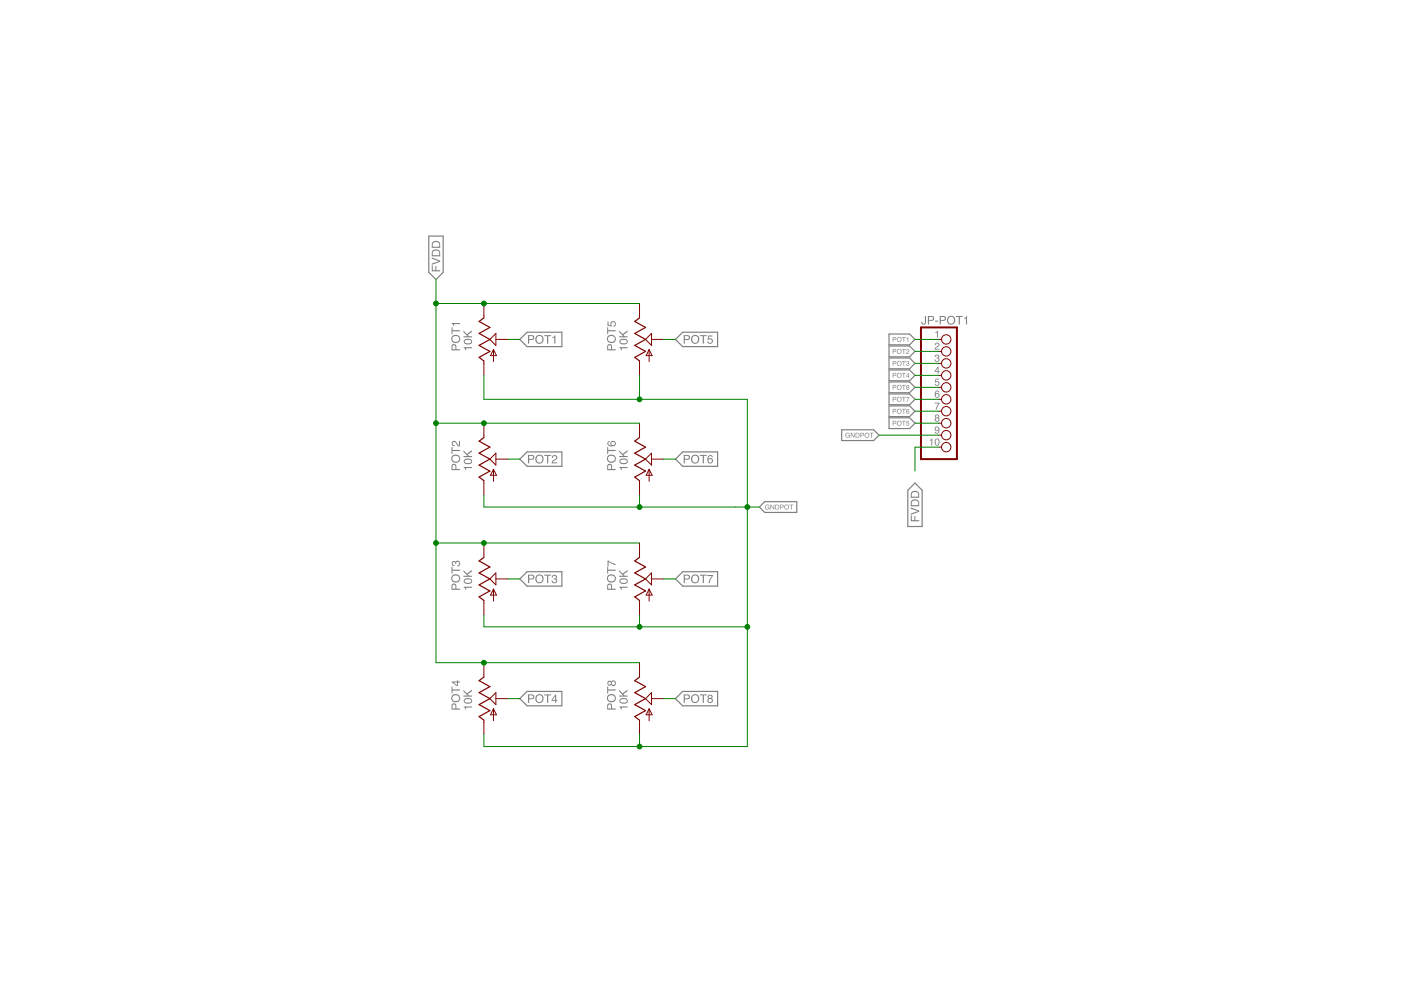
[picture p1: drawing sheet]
<svg xmlns="http://www.w3.org/2000/svg" width="297mm" height="210mm" viewBox="0 0 297 210" stroke-linecap="round" stroke-linejoin="round" font-family="sans-serif">
<g fill="#808080">
<path d="M98.3 73.6h1.8v.3h-1.3v.4h-.1zM98.4 72.1a1.06 1.06 0 0 1 1.7 .3 .97 .97 0 0 1-.9 .6 .97 .97 0 0 1-.9-.6zM98.6 72.2a.68 .68 0 0 0 1.1 .5l.2-.1a.66 .66 0 0 0-1.1-.5zM98.3 70.1l.7 .7 1.1-.7v.3l-.9 .6 .2 .3h.7v.2h-1.8v-.2h.8l-.8-.9z" fill-rule="evenodd"/>
<path d="M98.3 99h1.8v.2h-1.3v.5h-.1zM98.4 97.5a1.06 1.06 0 0 1 1.7 .3 .97 .97 0 0 1-.9 .6 .97 .97 0 0 1-.9-.6zM98.6 97.6a.68 .68 0 0 0 1.1 .5l.2-.1a.66 .66 0 0 0-1.1-.5zM98.3 95.5l.7 .7 1.1-.7v.3l-.9 .6 .2 .3h.7v.2h-1.8v-.2h.8l-.8-.9z" fill-rule="evenodd"/>
<path d="M98.3 124.4h1.8v.2h-1.3v.4h-.1zM98.4 122.8a1.06 1.06 0 0 1 1.7 .4 .97 .97 0 0 1-.9 .6 .97 .97 0 0 1-.9-.6zM98.6 123a.68 .68 0 0 0 1.1 .5l.2-.2a.66 .66 0 0 0-1.1-.4zM98.3 120.9l.7 .7 1.1-.8v.4l-.9 .6 .2 .3h.7v.2h-1.8v-.2h.8l-.8-.9z" fill-rule="evenodd"/>
<path d="M98.3 149.8h1.8v.2h-1.3v.4h-.1zM98.4 148.2a1.06 1.06 0 0 1 1.7 .4 .97 .97 0 0 1-.9 .6 .97 .97 0 0 1-.9-.6zM98.6 148.4a.68 .68 0 0 0 1.1 .5l.2-.2a.66 .66 0 0 0-1.1-.4zM98.3 146.3l.7 .7 1.1-.8v.4l-.9 .6 .2 .3h.7v.2h-1.8v-.2h.8l-.8-.9z" fill-rule="evenodd"/>
<path d="M131.3 73.6h1.8v.3h-1.3v.4h-.1zM131.4 72.1a1.06 1.06 0 0 1 1.7 .3 .97 .97 0 0 1-.9 .6 .97 .97 0 0 1-.9-.6zM131.6 72.2a.68 .68 0 0 0 1.1 .5l.2-.1a.66 .66 0 0 0-1.1-.5zM131.3 70.1l.7 .7 1.1-.7v.3l-.9 .6 .2 .3h.7v.2h-1.8v-.2h.8l-.8-.9z" fill-rule="evenodd"/>
<path d="M131.3 99h1.8v.2h-1.3v.5h-.1zM131.4 97.5a1.06 1.06 0 0 1 1.7 .3 .97 .97 0 0 1-.9 .6 .97 .97 0 0 1-.9-.6zM131.6 97.6a.68 .68 0 0 0 1.1 .5l.2-.1a.66 .66 0 0 0-1.1-.5zM131.3 95.5l.7 .7 1.1-.7v.3l-.9 .6 .2 .3h.7v.2h-1.8v-.2h.8l-.8-.9z" fill-rule="evenodd"/>
<path d="M131.3 124.4h1.8v.2h-1.3v.4h-.1zM131.4 122.8a1.06 1.06 0 0 1 1.7 .4 .97 .97 0 0 1-.9 .6 .97 .97 0 0 1-.9-.6zM131.6 123a.68 .68 0 0 0 1.1 .5l.2-.2a.66 .66 0 0 0-1.1-.4zM131.3 120.9l.7 .7 1.1-.8v.4l-.9 .6 .2 .3h.7v.2h-1.8v-.2h.8l-.8-.9z" fill-rule="evenodd"/>
<path d="M131.3 149.8h1.8v.2h-1.3v.4h-.1zM131.4 148.2a1.06 1.06 0 0 1 1.7 .4 .97 .97 0 0 1-.9 .6 .97 .97 0 0 1-.9-.6zM131.6 148.4a.68 .68 0 0 0 1.1 .5l.2-.2a.66 .66 0 0 0-1.1-.4zM131.3 146.3l.7 .7 1.1-.8v.4l-.9 .6 .2 .3h.7v.2h-1.8v-.2h.8l-.8-.9z" fill-rule="evenodd"/>
<path d="M95.9 73.1l.3-.1 .4 .1 .2 .9h.7v.3h-1.8zM96.1 73.2l-.2 .8h.7l-.1-.7zM95.7 71.8a.95 .95 0 0 1 1.9 0 .95 .95 0 0 1-1.9 0zM96.1 71.4a.67 .67 0 0 0 .1 .9 .67 .67 0 0 0 .9 0 .67 .67 0 0 0 0-.9l-.5-.2zM95.7 69.4h.2v.6h1.6v.2h-1.6v.7h-.2zM95.8 68.5h1.7v.2h-1.2v.4h-.2z" fill-rule="evenodd"/>
<path d="M95.9 98.5l.3-.2 .4 .2 .2 .9h.7v.3h-1.8zM96.1 98.6l-.2 .8h.7l-.1-.7zM95.7 97.2a.95 .95 0 0 1 1.9 0 .95 .95 0 0 1-1.9 0zM96.1 96.8a.67 .67 0 0 0 .1 .9 .67 .67 0 0 0 .9 0 .67 .67 0 0 0 0-.9l-.5-.2zM95.7 94.8h.2v.6h1.6v.2h-1.6v.6h-.2zM95.9 93.6a.8 .8 0 0 1 1.2 .7l.2 .1v-.9h.2v1.2a1.47 1.47 0 0 1-1.1-1 .35 .35 0 0 0-.4 .4 .35 .35 0 0 0 .4 .3v.2a.6 .6 0 0 1-.6-.3 .6 .6 0 0 1 .1-.7z" fill-rule="evenodd"/>
<path d="M95.9 123.9l.3-.2 .4 .2 .2 .9h.7v.3h-1.8zM96.1 124l-.2 .8h.7l-.1-.7zM95.7 122.6a.95 .95 0 0 1 1.9 0 .95 .95 0 0 1-1.9 0zM96.1 122.2a.67 .67 0 0 0 .1 .9 .67 .67 0 0 0 .9 0 .67 .67 0 0 0 0-.9l-.5-.2zM95.7 120.2h.2v.6h1.6v.2h-1.6v.6h-.2zM95.9 119.1l.3-.2 .4 .3a.58 .58 0 0 1 1 .1 .58 .58 0 0 1-.6 .8v-.2a.35 .35 0 0 0 .4-.5 .35 .35 0 0 0-.7-.1v.3h-.2a.29 .29 0 0 0-.2-.4 .29 .29 0 0 0-.3 .3l.1 .3h.2v.2a.58 .58 0 0 1-.5-.3 .58 .58 0 0 1 .1-.6z" fill-rule="evenodd"/>
<path d="M95.9 149.3l.3-.2 .4 .1 .2 1h.7v.3h-1.8zM96.1 149.4l-.2 .8h.7l-.1-.7zM95.7 148a.95 .95 0 0 1 1.9 0 .95 .95 0 0 1-1.9 0zM96.1 147.6a.67 .67 0 0 0 .1 .9 .67 .67 0 0 0 .9 0 .67 .67 0 0 0 0-.9l-.5-.2zM95.7 145.6h.2v.6h1.6v.2h-1.6v.6h-.2zM96.1 144.7l.8 .6v-.6zM95.8 144.5h1.1v-.3h.2v.3h.4v.2h-.4v.8h-.2l-1.1-.8z" fill-rule="evenodd"/>
<path d="M128.9 73.1l.3-.1 .4 .1 .2 .9h.7v.3h-1.8zM129.1 73.2l-.2 .8h.7l-.1-.7zM128.7 71.8a.95 .95 0 0 1 1.9 0 .95 .95 0 0 1-1.9 0zM129.1 71.4a.67 .67 0 0 0 .1 .9 .67 .67 0 0 0 .9 0 .67 .67 0 0 0 0-.9l-.5-.2zM128.7 69.4h.2v.6h1.6v.2h-1.6v.7h-.2zM128.8 68.2h.2v.7l.5 .1a.61 .61 0 0 1 .3-.9 .61 .61 0 0 1 .8 .4 .61 .61 0 0 1-.5 .8v-.2a.38 .38 0 0 0 .2-.6 .38 .38 0 0 0-.6-.1 .38 .38 0 0 0 .1 .6l-.1 .2-.9-.1z" fill-rule="evenodd"/>
<path d="M128.9 98.5l.3-.2 .4 .2 .2 .9h.7v.3h-1.8zM129.1 98.6l-.2 .8h.7l-.1-.7zM128.7 97.2a.95 .95 0 0 1 1.9 0 .95 .95 0 0 1-1.9 0zM129.1 96.8a.67 .67 0 0 0 .1 .9 .67 .67 0 0 0 .9 0 .67 .67 0 0 0 0-.9l-.5-.2zM128.7 94.8h.2v.6h1.6v.2h-1.6v.6h-.2zM128.9 93.6l.3-.1v.2a.36 .36 0 0 0-.2 .5 .36 .36 0 0 0 .4 .2h.2a.58 .58 0 0 1 .2-.9 .58 .58 0 0 1 .8 .5 .58 .58 0 0 1-.6 .6 .84 .84 0 0 1-1.2-.9zM129.6 94a.4 .4 0 0 0 .8 0 .4 .4 0 0 0-.8 0z" fill-rule="evenodd"/>
<path d="M128.9 123.9l.3-.2 .4 .2 .2 .9h.7v.3h-1.8zM129.1 124l-.2 .8h.7l-.1-.7zM128.7 122.6a.95 .95 0 0 1 1.9 0 .95 .95 0 0 1-1.9 0zM129.1 122.2a.67 .67 0 0 0 .1 .9 .67 .67 0 0 0 .9 0 .67 .67 0 0 0 0-.9l-.5-.2zM128.7 120.2h.2v.6h1.6v.2h-1.6v.6h-.2zM128.8 118.8l1.7 .8v.2l-.7-.2-.8-.5v1h-.2z" fill-rule="evenodd"/>
<path d="M128.9 149.3l.3-.2 .4 .1 .2 1h.7v.3h-1.8zM129.1 149.4l-.2 .8h.7l-.1-.7zM128.7 148a.95 .95 0 0 1 1.9 0 .95 .95 0 0 1-1.9 0zM129.1 147.6a.67 .67 0 0 0 .1 .9 .67 .67 0 0 0 .9 0 .67 .67 0 0 0 0-.9l-.5-.2zM128.7 145.6h.2v.6h1.6v.2h-1.6v.6h-.2zM129 144.9a.3 .3 0 0 0 .5 0 .3 .3 0 0 0-.5 0zM129.7 144.9a.36 .36 0 0 0 .7 0 .36 .36 0 0 0-.7 0zM128.9 144.5l.3-.2 .4 .2a.54 .54 0 0 1 .8-.1 .54 .54 0 0 1 0 .8 .54 .54 0 0 1-.8 0 .5 .5 0 0 1-.8 0 .5 .5 0 0 1 .1-.7z" fill-rule="evenodd"/>
<path d="M196.1 67h.2v1.3a.52 .52 0 0 1-.5 .5 .52 .52 0 0 1-.5-.6h.2a.29 .29 0 0 0 .2 .4 .29 .29 0 0 0 .4-.2zM196.7 67h.8a.52 .52 0 0 1 .6 .5 .52 .52 0 0 1-.6 .5h-.5v.8h-.3zM197 67.2v.6h.5a.31 .31 0 0 0 .3-.3 .31 .31 0 0 0-.3-.3zM198.3 68h.6v.2h-.6zM199.2 67h.8a.52 .52 0 0 1 .6 .5 .52 .52 0 0 1-.6 .5h-.5v.8h-.3zM199.5 67.2v.6h.5a.31 .31 0 0 0 .3-.3 .31 .31 0 0 0-.3-.3zM200.8 67.9a.93 .93 0 0 1 1.8 0 .93 .93 0 0 1-1.8 0zM201.2 67.4a.68 .68 0 0 0 0 1 .68 .68 0 0 0 1-.2 .67 .67 0 0 0-.1-.9 .67 .67 0 0 0-.9 .1zM202.7 67h1.4v.2h-.6v1.6h-.2v-1.6h-.6zM204.4 67.4l.6-.4v1.8h-.2v-1.2h-.4z" fill-rule="evenodd"/>
<path d="M198.3 70.4l.6-.3v1.5h-.2v-1.1h-.4z" fill-rule="evenodd"/>
<path d="M198.4 72.7a.52 .52 0 0 1 .8 .3 .52 .52 0 0 1-.5 .7l-.3 .3h.8v.1h-1l.1-.4a.59 .59 0 0 0 .6-.8h-.4l-.1 .3h-.2z" fill-rule="evenodd"/>
<path d="M198.3 75.3a.43 .43 0 0 1 .7-.1 .43 .43 0 0 1-.1 .7 .5 .5 0 0 1-.1 .9 .5 .5 0 0 1-.7-.6h.2a.3 .3 0 0 0 .5 .3 .3 .3 0 0 0 0-.5h-.2v-.2a.25 .25 0 0 0 .3-.2 .25 .25 0 0 0-.2-.2l-.5 .3z" fill-rule="evenodd"/>
<path d="M198.8 78l-.5 .7h.5zM198.8 77.7h.2v1h.2v.2h-.2v.3h-.2v-.3h-.7z" fill-rule="evenodd"/>
<path d="M198.3 80.3h.8v.2h-.6l-.1 .4a.52 .52 0 0 1 .8 .2 .52 .52 0 0 1-.4 .7 .52 .52 0 0 1-.6-.4h.2a.33 .33 0 0 0 .4 .1 .33 .33 0 0 0 .1-.5 .33 .33 0 0 0-.5 .1h-.2z" fill-rule="evenodd"/>
<path d="M198.4 83l.5-.2 .3 .4-.6-.2-.2 .5a.51 .51 0 0 1 .8 .2 .51 .51 0 0 1-.4 .7 .51 .51 0 0 1-.6-.5zM198.4 83.8a.32 .32 0 0 0 .6 0 .32 .32 0 0 0-.6 0z" fill-rule="evenodd"/>
<path d="M198.2 85.4h1l-.6 1.4h-.2l.1-.2 .5-1h-.8z" fill-rule="evenodd"/>
<path d="M198.4 88.3a.25 .25 0 0 0 .5 0 .25 .25 0 0 0-.5 0zM198.4 89a.31 .31 0 0 0 .6 0 .31 .31 0 0 0-.6 0zM198.3 88a.43 .43 0 0 1 .7-.1 .43 .43 0 0 1-.1 .7 .46 .46 0 0 1 .1 .7 .46 .46 0 0 1-.7 0 .46 .46 0 0 1 .1-.7l-.2-.3z" fill-rule="evenodd"/>
<path d="M198.3 90.6a.66 .66 0 0 1 .8 .1 .66 .66 0 0 1 0 .9 .46 .46 0 0 1-.5 .4 .46 .46 0 0 1-.4-.4h.2a.3 .3 0 0 0 .3 .2 .3 .3 0 0 0 .3-.4v-.2a.48 .48 0 0 1-.7 .1 .48 .48 0 0 1 0-.7zM198.4 90.9a.32 .32 0 0 0 .6 0 .32 .32 0 0 0-.6 0z" fill-rule="evenodd"/>
<path d="M197.1 93.3l.6-.3v1.5h-.2v-1.1h-.4zM198.3 93.1a.64 .64 0 0 1 .8 .1 .64 .64 0 0 1 .1 .9 .53 .53 0 0 1-.7 .4 .53 .53 0 0 1-.3-.8zM198.5 93.2a.83 .83 0 0 0 .2 1.1 .7 .7 0 0 0 0-1.2z" fill-rule="evenodd"/>
</g>
<path d="M110.2 72l1.5-1.6h7.4v3.1h-7.4z" fill="none" stroke="#808080" stroke-width=".25"/>
<path d="M111.9 71.1h.9a.52 .52 0 0 1 .5 .5 .52 .52 0 0 1-.5 .5h-.6v.8h-.3zM112.2 71.3v.6h.5a.31 .31 0 0 0 .3-.3 .31 .31 0 0 0-.3-.3zM113.5 72a.93 .93 0 0 1 1.8 0 .93 .93 0 0 1-1.8 0zM113.9 71.4a.68 .68 0 0 0 0 1.1 .68 .68 0 0 0 1-.2 .67 .67 0 0 0-.1-.9 .67 .67 0 0 0-.9 0zM115.4 71.1h1.4v.2h-.6v1.6h-.2v-1.6h-.6zM117.1 71.4l.7-.3v1.8h-.3v-1.3h-.4z" fill-rule="evenodd" fill="#808080"/>
<path d="M188.5 70.8h4.3l1.2 1.2-1.2 1.1h-4.3z" fill="none" stroke="#808080" stroke-width=".25"/>
<path d="M189.3 71.5h.4a.29 .29 0 0 1 .3 .2 .29 .29 0 0 1-.3 .3h-.3v.5h-.1zM189.4 71.6v.3h.3a.18 .18 0 0 0 .2-.2 .18 .18 0 0 0-.2-.1zM190.1 72a.55 .55 0 0 1 1.1 0 .55 .55 0 0 1-1.1 0zM190.3 71.9a.4 .4 0 0 0 .8 0 .4 .4 0 0 0-.8 0zM191.2 71.5h.8v.1h-.3v.9h-.1v-.9h-.4zM192.2 71.7l.4-.2v1h-.2v-.7z" fill-rule="evenodd" fill="#808080"/>
<path d="M110.2 97.3l1.5-1.5h7.4v3.1h-7.4z" fill="none" stroke="#808080" stroke-width=".25"/>
<path d="M111.9 96.4h.9a.52 .52 0 0 1 .5 .6 .52 .52 0 0 1-.5 .5h-.6v.7h-.3zM112.2 96.7v.6h.5a.31 .31 0 0 0 .3-.3 .31 .31 0 0 0-.3-.3zM113.5 97.4a.93 .93 0 0 1 1.8 0 .93 .93 0 0 1-1.8 0zM113.9 96.8a.68 .68 0 0 0 0 1.1 .68 .68 0 0 0 1-.2 .67 .67 0 0 0-.1-.9 .67 .67 0 0 0-.9 0zM115.4 96.4h1.4v.3h-.6v1.5h-.2v-1.5h-.6zM117.2 96.6a.6 .6 0 0 1 .9 .3 .6 .6 0 0 1-.6 .8l-.3 .3h.9v.2h-1.2a1.47 1.47 0 0 1 1-1.1 .35 .35 0 0 0-.3-.4 .35 .35 0 0 0-.4 .4h-.2z" fill-rule="evenodd" fill="#808080"/>
<path d="M188.5 73.4h4.3l1.2 1.1-1.2 1.1h-4.3z" fill="none" stroke="#808080" stroke-width=".25"/>
<path d="M189.3 74h.4a.29 .29 0 0 1 .3 .3 .29 .29 0 0 1-.3 .3h-.3v.4h-.1zM189.4 74.1v.4h.3a.18 .18 0 0 0 .2-.2 .18 .18 0 0 0-.2-.2zM190.1 74.5a.55 .55 0 0 1 1.1 0 .55 .55 0 0 1-1.1 0zM190.3 74.5a.4 .4 0 0 0 .8 0 .4 .4 0 0 0-.8 0zM191.2 74h.8v.1h-.3v.9h-.1v-.9h-.4zM192.2 74.2a.35 .35 0 0 1 .6 .1 .35 .35 0 0 1-.4 .4l-.1 .2h.5v.1h-.7l.1-.3a.35 .35 0 0 0 .4-.2 .35 .35 0 0 0-.1-.4l-.4 .3z" fill-rule="evenodd" fill="#808080"/>
<path d="M110.2 122.7l1.5-1.5h7.4v3.1h-7.4z" fill="none" stroke="#808080" stroke-width=".25"/>
<path d="M111.9 121.8h.9a.52 .52 0 0 1 .5 .6 .52 .52 0 0 1-.5 .5h-.6v.7h-.3zM112.2 122v.7h.5a.31 .31 0 0 0 .3-.3 .31 .31 0 0 0-.3-.4zM113.5 122.7a.93 .93 0 0 1 1.8 0 .93 .93 0 0 1-1.8 0zM113.9 122.2a.68 .68 0 0 0 0 1.1 .68 .68 0 0 0 1-.2 .67 .67 0 0 0-.1-.9 .67 .67 0 0 0-.9 0zM115.4 121.8h1.4v.3h-.6v1.5h-.2v-1.5h-.6zM117.2 122a.5 .5 0 0 1 .7 0 .5 .5 0 0 1 0 .7 .58 .58 0 0 1-.2 1 .58 .58 0 0 1-.8-.6h.3a.35 .35 0 0 0 .5 .4 .35 .35 0 0 0 0-.7h-.3v-.2a.29 .29 0 0 0 .4-.2 .29 .29 0 0 0-.3-.3l-.3 .1v.3h-.2z" fill-rule="evenodd" fill="#808080"/>
<path d="M188.5 75.9h4.3l1.2 1.1-1.2 1.2h-4.3z" fill="none" stroke="#808080" stroke-width=".25"/>
<path d="M189.3 76.5h.4a.29 .29 0 0 1 .3 .3 .29 .29 0 0 1-.3 .3h-.3v.4h-.1zM189.4 76.6v.4h.3a.18 .18 0 0 0 .2-.2 .18 .18 0 0 0-.2-.2zM190.1 77a.55 .55 0 0 1 1.1 0 .55 .55 0 0 1-1.1 0zM190.3 77a.4 .4 0 0 0 .8 0 .4 .4 0 0 0-.8 0zM191.2 76.5h.8v.2h-.3v.8h-.1v-.8h-.4zM192.2 76.7l.2-.1a.25 .25 0 0 1 .3 .1 .25 .25 0 0 1-.1 .3 .33 .33 0 0 1 0 .6 .33 .33 0 0 1-.5-.4h.1a.21 .21 0 0 0 .3 .3 .2 .2 0 0 0 0-.4h-.1v-.1a.16 .16 0 0 0 .2-.2 .16 .16 0 0 0-.1-.1l-.3 .2h-.1z" fill-rule="evenodd" fill="#808080"/>
<path d="M110.2 148.1l1.5-1.5h7.4v3h-7.4z" fill="none" stroke="#808080" stroke-width=".25"/>
<path d="M111.9 147.2h.9a.52 .52 0 0 1 .5 .5 .52 .52 0 0 1-.5 .6h-.6v.7h-.3zM112.2 147.4v.7h.5a.31 .31 0 0 0 .3-.4 .31 .31 0 0 0-.3-.3zM113.5 148.1a.93 .93 0 0 1 1.8 0 .93 .93 0 0 1-1.8 0zM113.9 147.6a.68 .68 0 0 0 0 1 .68 .68 0 0 0 1-.1 .67 .67 0 0 0-.1-.9 .67 .67 0 0 0-.9 0zM115.4 147.2h1.4v.2h-.6v1.6h-.2v-1.6h-.6zM117.7 147.6l-.6 .8h.6zM117.7 147.3h.2v1.1h.3v.2h-.3v.4h-.2v-.4h-.8v-.2z" fill-rule="evenodd" fill="#808080"/>
<path d="M188.5 78.4h4.3l1.2 1.2-1.2 1.1h-4.3z" fill="none" stroke="#808080" stroke-width=".25"/>
<path d="M189.3 79.1h.4a.29 .29 0 0 1 .3 .3 .29 .29 0 0 1-.3 .3h-.3v.4h-.1zM189.4 79.2v.3h.3a.18 .18 0 0 0 .2-.1 .18 .18 0 0 0-.2-.2zM190.1 79.6a.55 .55 0 0 1 1.1 0 .55 .55 0 0 1-1.1 0zM190.3 79.6a.4 .4 0 0 0 .8 0 .4 .4 0 0 0-.8 0zM191.2 79.1h.8v.1h-.3v.9h-.1v-.9h-.4zM192.5 79.3l-.3 .4h.3zM192.6 79.1l.1 .6h.1l-.1 .4h-.2v-.3h-.4z" fill-rule="evenodd" fill="#808080"/>
<path d="M143.2 72l1.5-1.6h7.4v3.1h-7.4z" fill="none" stroke="#808080" stroke-width=".25"/>
<path d="M145 71.1h.8a.52 .52 0 0 1 .5 .5 .52 .52 0 0 1-.5 .5h-.6v.8h-.2zM145.2 71.3v.6h.5a.31 .31 0 0 0 .3-.3 .31 .31 0 0 0-.3-.3zM146.5 72a.93 .93 0 0 1 1.8 0 .93 .93 0 0 1-1.8 0zM146.9 71.4a.68 .68 0 0 0 0 1.1 .68 .68 0 0 0 1-.2 .67 .67 0 0 0-.1-.9 .67 .67 0 0 0-.9 0zM148.4 71.1h1.4v.2h-.6v1.6h-.2v-1.6h-.6zM150.2 71.1h.9v.2h-.8l-.1 .5a.61 .61 0 0 1 .9 .3 .61 .61 0 0 1-.4 .8 .61 .61 0 0 1-.7-.5h.2a.38 .38 0 0 0 .6 .2 .38 .38 0 0 0 0-.6 .38 .38 0 0 0-.6 .1h-.2z" fill-rule="evenodd" fill="#808080"/>
<path d="M188.5 88.6h4.3l1.2 1.1-1.2 1.2h-4.3z" fill="none" stroke="#808080" stroke-width=".25"/>
<path d="M189.3 89.2h.4a.29 .29 0 0 1 .3 .3 .29 .29 0 0 1-.3 .3h-.3v.4h-.1zM189.4 89.3v.4h.3a.18 .18 0 0 0 .2-.2 .18 .18 0 0 0-.2-.2zM190.1 89.7a.55 .55 0 0 1 1.1 0 .55 .55 0 0 1-1.1 0zM190.3 89.7a.4 .4 0 0 0 .8 0 .4 .4 0 0 0-.8 0zM191.2 89.2h.8v.1h-.3v.9h-.1v-.9h-.4zM192.2 89.3h.5v.1h-.4v.3a.34 .34 0 0 1 .5 .1 .34 .34 0 0 1-.3 .5 .34 .34 0 0 1-.4-.3h.1a.22 .22 0 0 0 .4 .1 .22 .22 0 0 0 0-.3 .22 .22 0 0 0-.3 0h-.2z" fill-rule="evenodd" fill="#808080"/>
<path d="M143.2 97.3l1.5-1.5h7.4v3.1h-7.4z" fill="none" stroke="#808080" stroke-width=".25"/>
<path d="M145 96.4h.8a.52 .52 0 0 1 .5 .6 .52 .52 0 0 1-.5 .5h-.6v.7h-.2zM145.2 96.7v.6h.5a.31 .31 0 0 0 .3-.3 .31 .31 0 0 0-.3-.3zM146.5 97.4a.93 .93 0 0 1 1.8 0 .93 .93 0 0 1-1.8 0zM146.9 96.8a.68 .68 0 0 0 0 1.1 .68 .68 0 0 0 1-.2 .67 .67 0 0 0-.1-.9 .67 .67 0 0 0-.9 0zM148.4 96.4h1.4v.3h-.6v1.5h-.2v-1.5h-.6zM150.2 96.7l.6-.2 .3 .3v.2h-.2a.36 .36 0 0 0-.4-.3 .36 .36 0 0 0-.3 .4v.2a.58 .58 0 0 1 .9 .2 .58 .58 0 0 1-.4 .9 .58 .58 0 0 1-.7-.7zM150.2 97.7a.4 .4 0 0 0 .8 0 .4 .4 0 0 0-.8 0z" fill-rule="evenodd" fill="#808080"/>
<path d="M188.5 86.1h4.3l1.2 1.1-1.2 1.1h-4.3z" fill="none" stroke="#808080" stroke-width=".25"/>
<path d="M189.3 86.7h.4a.29 .29 0 0 1 .3 .3 .29 .29 0 0 1-.3 .3h-.3v.4h-.1zM189.4 86.8v.4h.3a.18 .18 0 0 0 .2-.2 .18 .18 0 0 0-.2-.2zM190.1 87.2a.55 .55 0 0 1 1.1 0 .55 .55 0 0 1-1.1 0zM190.3 87.2a.4 .4 0 0 0 .8 0 .4 .4 0 0 0-.8 0zM191.2 86.7h.8v.1h-.3v.9h-.1v-.9h-.4zM192.2 86.8l.4-.1 .2 .3a.29 .29 0 0 0-.4-.1 .29 .29 0 0 0-.2 .3 .35 .35 0 0 1 .6 .1 .35 .35 0 0 1-.2 .5 .35 .35 0 0 1-.5-.3zM192.3 87.4a.21 .21 0 0 0 .4 0 .21 .21 0 0 0-.4 0z" fill-rule="evenodd" fill="#808080"/>
<path d="M143.2 122.7l1.5-1.5h7.4v3.1h-7.4z" fill="none" stroke="#808080" stroke-width=".25"/>
<path d="M145 121.8h.8a.52 .52 0 0 1 .5 .6 .52 .52 0 0 1-.5 .5h-.6v.7h-.2zM145.2 122v.7h.5a.31 .31 0 0 0 .3-.3 .31 .31 0 0 0-.3-.4zM146.5 122.7a.93 .93 0 0 1 1.8 0 .93 .93 0 0 1-1.8 0zM146.9 122.2a.68 .68 0 0 0 0 1.1 .68 .68 0 0 0 1-.2 .67 .67 0 0 0-.1-.9 .67 .67 0 0 0-.9 0zM148.4 121.8h1.4v.3h-.6v1.5h-.2v-1.5h-.6zM150 121.9h1.2l-.7 1.7h-.3l.2-.5 .5-1h-.9z" fill-rule="evenodd" fill="#808080"/>
<path d="M188.5 83.5h4.3l1.2 1.2-1.2 1.1h-4.3z" fill="none" stroke="#808080" stroke-width=".25"/>
<path d="M189.3 84.1h.4a.29 .29 0 0 1 .3 .3 .29 .29 0 0 1-.3 .3h-.3v.5h-.1zM189.4 84.3v.3h.3a.18 .18 0 0 0 .2-.2 .18 .18 0 0 0-.2-.1zM190.1 84.7a.55 .55 0 0 1 1.1 0 .55 .55 0 0 1-1.1 0zM190.3 84.6a.4 .4 0 0 0 .8 0 .4 .4 0 0 0-.8 0zM191.2 84.1h.8v.2h-.3v.9h-.1v-.9h-.4zM192.1 84.2h.7l-.4 1h-.1v-.2l.4-.7h-.6z" fill-rule="evenodd" fill="#808080"/>
<path d="M143.2 148.1l1.5-1.5h7.4v3h-7.4z" fill="none" stroke="#808080" stroke-width=".25"/>
<path d="M145 147.2h.8a.52 .52 0 0 1 .5 .5 .52 .52 0 0 1-.5 .6h-.6v.7h-.2zM145.2 147.4v.7h.5a.31 .31 0 0 0 .3-.4 .31 .31 0 0 0-.3-.3zM146.5 148.1a.93 .93 0 0 1 1.8 0 .93 .93 0 0 1-1.8 0zM146.9 147.6a.68 .68 0 0 0 0 1 .68 .68 0 0 0 1-.1 .67 .67 0 0 0-.1-.9 .67 .67 0 0 0-.9 0zM148.4 147.2h1.4v.2h-.6v1.6h-.2v-1.6h-.6zM150.2 147.7a.3 .3 0 0 0 .6 0 .3 .3 0 0 0-.6 0zM150.2 148.5a.36 .36 0 0 0 .7 0 .36 .36 0 0 0-.7 0zM150.2 147.4a.5 .5 0 0 1 .7-.1 .5 .5 0 0 1 0 .8 .54 .54 0 0 1 .1 .8 .54 .54 0 0 1-.8 0 .54 .54 0 0 1 .1-.8l-.3-.4z" fill-rule="evenodd" fill="#808080"/>
<path d="M188.5 81h4.3l1.2 1.1-1.2 1.2h-4.3z" fill="none" stroke="#808080" stroke-width=".25"/>
<path d="M189.3 81.6h.4a.29 .29 0 0 1 .3 .3 .29 .29 0 0 1-.3 .3h-.3v.4h-.1zM189.4 81.7v.4h.3a.18 .18 0 0 0 .2-.2 .18 .18 0 0 0-.2-.2zM190.1 82.1a.55 .55 0 0 1 1.1 0 .55 .55 0 0 1-1.1 0zM190.3 82.1a.4 .4 0 0 0 .8 0 .4 .4 0 0 0-.8 0zM191.2 81.6h.8v.1h-.3v.9h-.1v-.9h-.4zM192.3 81.9a.17 .17 0 0 0 .3 0 .17 .17 0 0 0-.3 0zM192.2 82.4a.25 .25 0 0 0 .5 0 .25 .25 0 0 0-.5 0zM192.2 81.7a.28 .28 0 0 1 .5 0 .28 .28 0 0 1-.1 .4 .31 .31 0 0 1 .1 .5 .31 .31 0 0 1-.5 0 .31 .31 0 0 1 .1-.5l-.2-.2z" fill-rule="evenodd" fill="#808080"/>
<path d="M90.9 50.1h3.1v7.6l-1.6 1.6-1.5-1.6z" fill="none" stroke="#808080" stroke-width=".25"/>
<path d="M91.5 56.3h.3v1h.5v-.9h.2v.9h.8v.2h-1.8zM91.5 54.6l1.8 .6v.3l-1.8 .7v-.3l1.6-.5-1.6-.5zM91.9 53.3l-.1 .2-.1 .6h1.4v-.4a.72 .72 0 0 0-1.2-.4zM91.8 53.1a.97 .97 0 0 1 1.5 .5v.8h-1.8l.1-1zM91.9 51.4l-.1 .3-.1 .6h1.4v-.4a.72 .72 0 0 0-1.2-.5zM91.8 51.2a.97 .97 0 0 1 1.5 .6v.7h-1.8l.1-.9z" fill-rule="evenodd" fill="#808080"/>
<path d="M192.5 103.9l1.5-1.5 1.5 1.5v7.7h-3z" fill="none" stroke="#808080" stroke-width=".25"/>
<path d="M193.1 109.3h.2v1h.6v-.9h.2v.9h.8v.2h-1.8zM193.1 107.6l1.8 .6v.3l-1.8 .7v-.3l1.5-.5-1.5-.5zM193.5 106.3l-.2 .2v.6h1.4v-.4a.72 .72 0 0 0-1.2-.4zM193.4 106.1a.97 .97 0 0 1 1.5 .5v.8h-1.8v-1zM193.5 104.5l-.2 .2v.6h1.4v-.4a.72 .72 0 0 0-1.2-.4zM193.4 104.3a.97 .97 0 0 1 1.5 .5v.8h-1.8v-1z" fill-rule="evenodd" fill="#808080"/>
<path d="M161 107.5l1.1-1.1h6.8v2.2h-6.8z" fill="none" stroke="#808080" stroke-width=".25"/>
<path d="M162.3 107.1l.5-.1 .3 .1v.2h-.1a.33 .33 0 0 0-.4-.2 .33 .33 0 0 0-.3 .4 .33 .33 0 0 0 .3 .4 .33 .33 0 0 0 .4-.3h-.3v-.1h.4v.5l-.1-.1a.51 .51 0 0 1-.7 0 .51 .51 0 0 1 0-.8zM163.3 107h.2l.5 .8v-.8h.2v1h-.2l-.5-.8v.8h-.2zM164.5 107.1v.8l.5-.1a.44 .44 0 0 0 0-.5 .44 .44 0 0 0-.5-.2zM164.4 107h.4a.52 .52 0 0 1 .4 .5 .52 .52 0 0 1-.4 .5h-.4zM165.4 107h.5a.29 .29 0 0 1 .3 .3 .29 .29 0 0 1-.3 .3h-.4v.4h-.1zM165.5 107.1v.4h.3a.18 .18 0 0 0 .2-.2 .18 .18 0 0 0-.2-.2zM166.3 107.5a.53 .53 0 0 1 1 0 .53 .53 0 0 1-1 0zM166.4 107.5a.4 .4 0 0 0 .8 0 .4 .4 0 0 0-.8 0zM167.4 107h.8v.1h-.4v.9h-.1v-.9h-.3z" fill-rule="evenodd" fill="#808080"/>
<path d="M178.5 91.1h6.7l1.2 1.2-1.2 1.1h-6.7z" fill="none" stroke="#808080" stroke-width=".25"/>
<path d="M179.4 91.9l.4-.1 .3 .1v.2h-.1a.33 .33 0 0 0-.4-.2 .33 .33 0 0 0-.2 .4 .33 .33 0 0 0 .3 .4 .33 .33 0 0 0 .3-.3h-.3v-.2h.5v.6l-.2-.1a.51 .51 0 0 1-.7-.1 .51 .51 0 0 1 .1-.7zM180.4 91.8h.1l.6 .8v-.8h.1v1h-.2l-.5-.8v.8h-.1zM181.5 91.9v.8l.5-.2a.44 .44 0 0 0 0-.5 .44 .44 0 0 0-.5-.1zM181.4 91.8h.4a.52 .52 0 0 1 .4 .5 .52 .52 0 0 1-.4 .5h-.4zM182.4 91.8h.5a.29 .29 0 0 1 .3 .3 .29 .29 0 0 1-.3 .3h-.3v.4h-.2zM182.6 91.9v.3h.2a.18 .18 0 0 0 .3-.1 .18 .18 0 0 0-.3-.2zM183.3 92.3a.55 .55 0 0 1 1.1 0 .55 .55 0 0 1-1.1 0zM183.5 92.3a.39 .39 0 0 0 .7 0 .39 .39 0 0 0-.7 0zM184.4 91.8h.8v.1h-.3v.9h-.2v-.9h-.3z" fill-rule="evenodd" fill="#808080"/>
<g fill="none" stroke="#800000" stroke-width=".21">
<path d="M102.6 64.3v3.1M102.6 76.5v3.1M103.9 72l1.2-1.3v2.5zM104.6 74.1v2.6M104.6 74.1l.7 1.3h-1.3zM105.1 72h2.6M135.6 64.3v3.1M135.6 76.5v3.1M136.9 72l1.2-1.3v2.5zM137.6 74.1l.7 1.3h-1.3zM137.6 74.1v2.6M138.1 72h2.6"/>
<path d="M199.1 72h.5M199.1 74.5h.5M199.1 77h.5M199.1 79.6h.5M102.6 89.7v3.1M104.6 99.5v2.5M104.6 99.5l.7 1.3h-1.3zM105.1 96.1v2.5l-1.2-1.3zM105.1 97.3h2.6M135.6 89.7v3.1M137.6 99.5l.7 1.3h-1.3zM137.6 99.5v2.5"/>
<path d="M138.1 97.3h2.6M138.1 96.1v2.5l-1.2-1.3zM199.1 82.1h.5M199.1 84.7h.5M199.1 87.2h.5M199.1 89.7h.5M199.1 92.3h.5M199.1 94.8h.5M102.6 101.9v3.1M102.6 115.1v3.1M135.6 101.9v3.1M135.6 115.1v3.1"/>
<path d="M102.6 127.3v3.1M104.6 124.9v2.5M104.6 124.9l.7 1.3h-1.3zM105.1 121.5v2.5l-1.2-1.3zM105.1 122.7h2.6M135.6 127.3v3.1M137.6 124.9l.7 1.3h-1.3zM137.6 124.9v2.5M138.1 122.7h2.6M138.1 121.5v2.5l-1.2-1.3zM102.6 140.5v3.1M102.6 152.7v3"/>
<path d="M104.6 150.3v2.5M104.6 150.3l.7 1.3h-1.3zM105.1 146.9v2.5l-1.2-1.3zM105.1 148.1h2.6M135.6 140.5v3.1M135.6 152.7v3M137.6 150.3l.7 1.3h-1.3zM137.6 150.3v2.5M138.1 148.1h2.6M138.1 146.9v2.5l-1.2-1.3z"/>
<circle cx="200.6" cy="77" r=".99"/>
<circle cx="200.6" cy="72" r=".99"/>
<circle cx="200.6" cy="74.5" r=".99"/>
<circle cx="200.6" cy="79.6" r=".99"/>
<circle cx="200.6" cy="89.7" r=".99"/>
<circle cx="200.6" cy="94.8" r=".99"/>
<circle cx="200.6" cy="92.3" r=".99"/>
<circle cx="200.6" cy="87.2" r=".99"/>
<circle cx="200.6" cy="82.1" r=".99"/>
<circle cx="200.6" cy="84.7" r=".99"/>
</g>
<path d="M102.6 67.4l-1 .8 2.3 1.2-2.3 1.3 2.3 1.3-2.3 1.2 2.3 1.3-2.3 1.3 1 .7M135.6 67.4l-1 .8 2.3 1.2-2.3 1.3 2.3 1.3-2.3 1.2 2.3 1.3-2.3 1.3 1 .7M102.6 92.8l-1 .7 2.3 1.3-2.3 1.3 2.3 1.2-2.3 1.3 2.3 1.3-2.3 1.3 1 .7M135.6 92.8l-1 .7 2.3 1.3-2.3 1.3 2.3 1.2-2.3 1.3 2.3 1.3-2.3 1.3 1 .7M102.6 118.2l-1 .7 2.3 1.3-2.3 1.3 2.3 1.2-2.3 1.3 2.3 1.3-2.3 1.3 1 .7M135.6 118.2l-1 .7 2.3 1.3-2.3 1.3 2.3 1.2-2.3 1.3 2.3 1.3-2.3 1.3 1 .7M102.6 143.6l-1 .7 2.3 1.3-2.3 1.3 2.3 1.2-2.3 1.3 2.3 1.3-2.3 1.2 1 .8M135.6 143.6l-1 .7 2.3 1.3-2.3 1.3 2.3 1.2-2.3 1.3 2.3 1.3-2.3 1.2 1 .8" fill="none" stroke="#800000" stroke-width=".25"/>
<path d="M195.3 69.4h7.6v27.9h-7.6z" fill="none" stroke="#800000" stroke-width=".42"/>
<g fill="none" stroke="#008000" stroke-width=".21">
<path d="M92.4 59.3v81.2h43.2M92.4 64.3h43.2M102.6 79.6v5.1h55.9v73.6h-55.9v-2.6M107.7 72h2.5M135.6 79.6v5.1M140.7 72h2.5M194 72h5.1M194 74.5h5.1M194 77h5.1M194 79.6h5.1M92.4 89.7h43.2M107.7 97.3h2.5"/>
<path d="M140.7 97.3h2.5M186.4 92.3h12.7M194 89.7h5.1M194 87.2h5.1M194 84.7h5.1M194 82.1h5.1M199.1 94.8h-5.1v5.1M92.4 115.1h43.2M102.6 105v2.5h58.4M135.6 105v2.5M102.6 130.4v2.5h55.9M107.7 122.7h2.5"/>
<path d="M135.6 130.4v2.5M140.7 122.7h2.5M107.7 148.1h2.5M135.6 155.7v2.6M140.7 148.1h2.5"/>
</g>
<g fill="#008000" stroke="#008000" stroke-width=".21">
<circle cx="102.6" cy="64.3" r=".51"/>
<circle cx="102.6" cy="89.7" r=".51"/>
<circle cx="92.4" cy="89.7" r=".51"/>
<circle cx="102.6" cy="115.1" r=".51"/>
<circle cx="92.4" cy="115.1" r=".51"/>
<circle cx="102.6" cy="140.5" r=".51"/>
<circle cx="92.4" cy="64.3" r=".51"/>
<circle cx="135.6" cy="84.7" r=".51"/>
<circle cx="135.6" cy="107.5" r=".51"/>
<circle cx="158.5" cy="107.5" r=".51"/>
<circle cx="135.6" cy="132.9" r=".51"/>
<circle cx="158.5" cy="132.9" r=".51"/>
<circle cx="135.6" cy="158.3" r=".51"/>
</g>
</svg>
